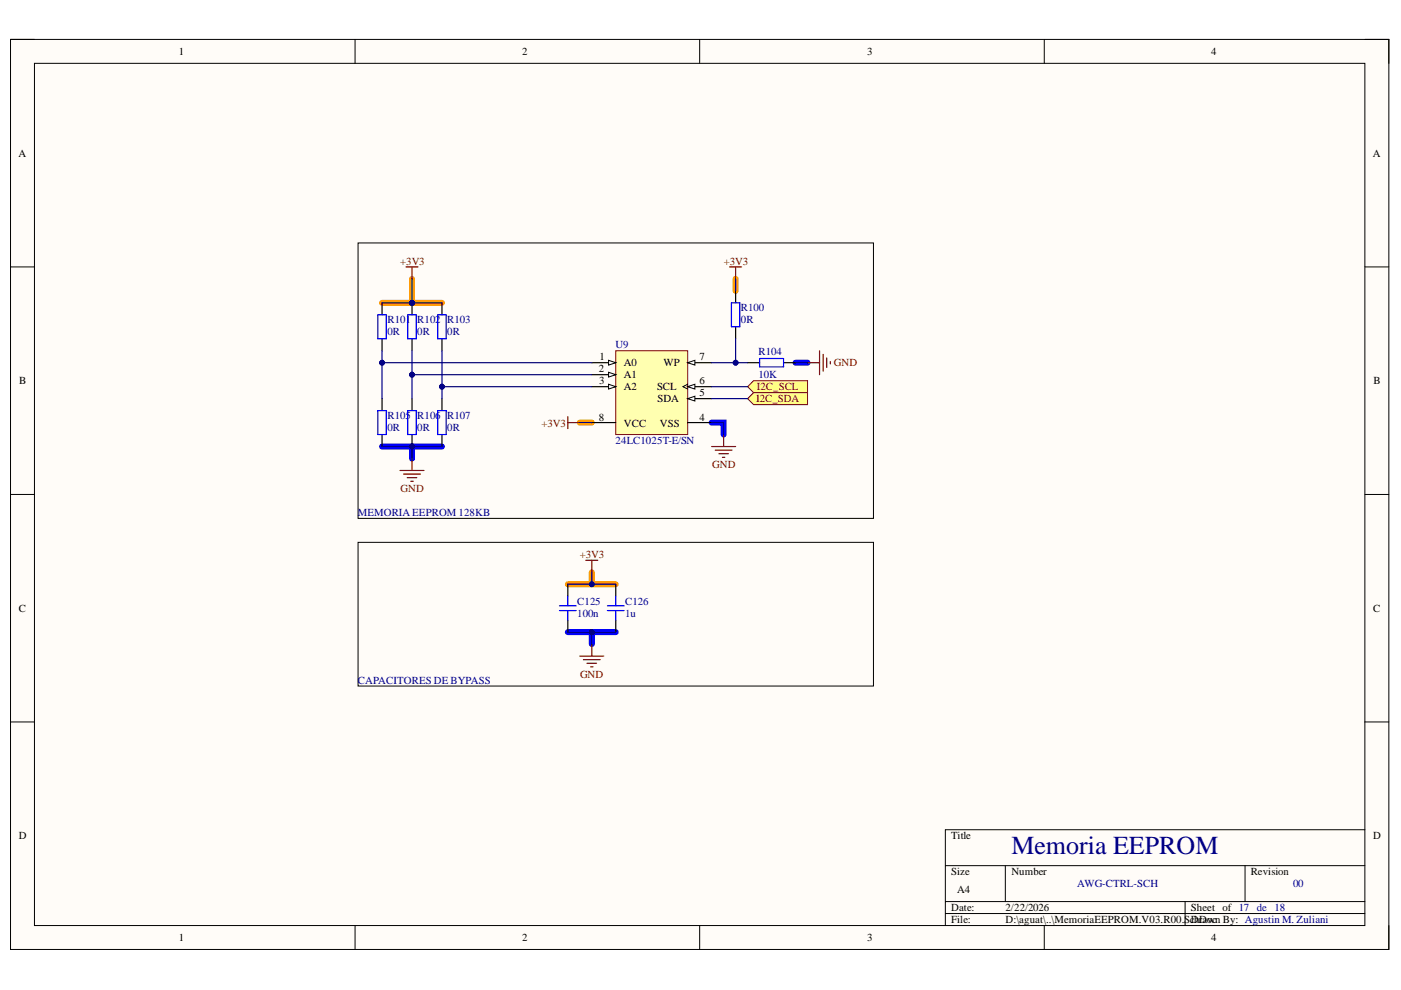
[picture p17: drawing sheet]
<svg xmlns="http://www.w3.org/2000/svg" width="297mm" height="210mm" viewBox="0 0 297 210" stroke-linecap="round" stroke-linejoin="round" font-family="sans-serif">
<defs><g id="words">
<text font-size="5.5" fill="#000080" x="214.4" y="181.1">Memoria EEPROM</text>
<g font-size="2.3">
<text x="37.9" y="11.7">1</text>
<text x="110.7" y="11.7">2</text>
<text x="183.9" y="11.7">3</text>
<text x="256.8" y="11.7">4</text>
<text x="3.9" y="33.3">A</text>
<text x="291.1" y="33.3">A</text>
<text x="127.1" y="76.4">1</text>
<text x="132.3" y="77.7">A0</text>
<text x="140.7" y="77.7">WP</text>
<text x="148.3" y="76.4">7</text>
<text x="4.1" y="81.5">B</text>
<text x="127" y="78.9">2</text>
<text x="127" y="81.5">3</text>
<text x="132.3" y="82.7">A2</text>
<text x="132.3" y="80.2">A1</text>
<text x="139.3" y="82.7">SCL</text>
<text x="148.3" y="81.5">6</text>
<text x="291.2" y="81.5">B</text>
<text x="127" y="89.2">8</text>
<text x="139.4" y="85.3">SDA</text>
<text x="148.3" y="84">5</text>
<text x="148.3" y="89.2">4</text>
<text x="132.3" y="90.4">VCC</text>
<text x="139.9" y="90.4">VSS</text>
<text x="4" y="129.7">C</text>
<text x="291.1" y="129.7">C</text>
<text x="4" y="178">D</text>
<text x="201.7" y="178">Title</text>
<text x="291.1" y="178">D</text>
<text x="201.7" y="185.6">Size</text>
<text x="214.4" y="185.6">Number</text>
<text x="265.2" y="185.6">Revision</text>
<text x="202.9" y="189.4">A4</text>
<text x="201.7" y="193.2">Date:</text>
<text x="201.7" y="195.7">File:</text>
<text x="213.2" y="193.2">2/22/2026</text>
<text x="213.2" y="195.7">D:\aguat\..\MemoriaEEPROM.V03.R00.ScDhrawn By: Agustin M. Zuliani</text>
<text x="252.5" y="193.2">Sheet of 17 de</text>
<text x="254.3" y="195.7">Doc</text>
<text x="37.9" y="199.5">1</text>
<text x="110.7" y="199.5">2</text>
<text x="183.9" y="199.5">3</text>
<text x="256.8" y="199.5">4</text>
</g>
<g font-size="2.3" fill="#800000">
<text x="84.8" y="56.1">+3V3</text>
<text x="153.4" y="56.1">+3V3</text>
<text x="176.8" y="77.7">GND</text>
<text x="160.5" y="82.7">I2C_SCL</text>
<text x="160.3" y="85.3">I2C_SDA</text>
<text x="114.8" y="90.4">+3V3</text>
<text x="151" y="99.3">GND</text>
<text x="84.9" y="104.4">GND</text>
<text x="122.9" y="118.3">+3V3</text>
<text x="123" y="143.7">GND</text>
</g>
<g font-size="2.3" fill="#000080">
<text x="82.1" y="68.5">R101</text>
<text x="82.1" y="71.1">0R</text>
<text x="88.5" y="68.5">R102</text>
<text x="88.5" y="71.1">0R</text>
<text x="94.8" y="68.5">R103</text>
<text x="94.8" y="71.1">0R</text>
<text x="157.1" y="66">R100</text>
<text x="157.1" y="68.5">0R</text>
<text x="130.5" y="73.9">U9</text>
<text x="160.8" y="75.3">R104</text>
<text x="160.8" y="80.1">10K</text>
<text x="82.1" y="88.9">R105</text>
<text x="88.5" y="88.9">R106</text>
<text x="94.8" y="88.9">R107</text>
<text x="82.1" y="91.4">0R</text>
<text x="88.5" y="91.4">0R</text>
<text x="94.8" y="91.4">0R</text>
<text x="130.5" y="94.2">24LC1025T-E/SN</text>
<text x="75.9" y="109.4">MEMORIA EEPROM 128KB</text>
<text x="122.4" y="128.2">C125</text>
<text x="122.4" y="130.7">100n</text>
<text x="132.5" y="128.2">C126</text>
<text x="132.5" y="130.7">1u</text>
<text x="75.9" y="144.9">CAPACITORES DE BYPASS</text>
<text x="228.4" y="188.1">AWG-CTRL-SCH</text>
<text x="274.1" y="188.1">00</text>
<text x="270.3" y="193.2">18</text>
</g>
</g></defs>
<path d="M2.2 8.4h292.3v192.9h-292.3z" fill-rule="evenodd" fill="#fffcf8"/>
<path d="M2.2 8.4h292.3v192.9h-292.3z" fill="none" stroke="#000" stroke-width=".21"/>
<path d="M7.3 13.4h282.1v182.8h-282.1z" fill-rule="evenodd" fill="#fffcf8"/>
<g fill="none" stroke="#000" stroke-width=".21">
<path d="M2.2 8.4h5.1M7.3 13.4h282.1v182.8h-282.1zM75.3 8.4v5M148.3 8.4v5M221.4 8.4v5M289.4 8.4h5.1v5M2.2 56.6h5.1M289.4 56.6h5.1M2.2 104.8h5.1M289.4 104.8h5.1M2.2 153.1h5.1M289.4 153.1h5.1"/>
<path d="M289.4 175.9h-89v20.3M75.3 196.2v5.1M148.3 196.2v5.1M200.4 183.5h89M200.4 191.2h89M200.4 193.7h89M213.1 183.5v7.7M221.4 196.2v5.1M251.3 191.2v5M264 183.5v7.7M294.5 196.2v5.1"/>
</g>
<path d="M87.4 59.1v5.1M156 59.1v2.6M81 64.2h12.7M122.9 89.6h2.6M120.4 123.9h10.2M125.5 121.3v2.6" fill="none" stroke="#f90" stroke-width="1.3"/>
<path d="M168.7 76.9h2.5M81 94.7h12.7M87.4 94.7v2.5M150.9 89.6h2.5v2.5M120.4 134h10.2M125.5 134v2.6" fill="none" stroke="#00f" stroke-width="1.3"/>
<path d="M130.6 74.4h15.2v17.7h-15.2z" fill-rule="evenodd" fill="#ffffb0"/>
<path d="M130.6 74.4h15.2v17.7h-15.2z" fill="none" stroke="#800000" stroke-width=".21"/>
<path d="M125.5 76.9h5.1" fill="none" stroke="#000" stroke-width=".25"/>
<path d="M129 76.4l1.6 .5-1.6 .5z" fill="#f8fcff"/>
<path d="M129 76.4l1.6 .5-1.6 .5z" fill="none" stroke="#000" stroke-width=".21"/>
<path d="M145.8 84.5h5.1" fill="none" stroke="#000" stroke-width=".25"/>
<path d="M145.8 84.5l1.5-.5v1z" fill="#f8fcff"/>
<path d="M145.8 84.5l1.5-.5v1z" fill="none" stroke="#000" stroke-width=".21"/>
<path d="M125.5 82h5.1" fill="none" stroke="#000" stroke-width=".25"/>
<path d="M129 81.5l1.6 .5-1.6 .5z" fill="#f8fcff"/>
<path d="M129 81.5l1.6 .5-1.6 .5z" fill="none" stroke="#000" stroke-width=".21"/>
<path d="M125.5 79.4h5.1" fill="none" stroke="#000" stroke-width=".25"/>
<path d="M129 78.9l1.6 .5-1.6 .5z" fill="#f8fcff"/>
<path d="M129 78.9l1.6 .5-1.6 .5z" fill="none" stroke="#000" stroke-width=".21"/>
<path d="M145.8 76.9h5.1" fill="none" stroke="#000" stroke-width=".25"/>
<path d="M145.8 76.9l1.5-.5v1z" fill="#f8fcff"/>
<path d="M145.8 76.9l1.5-.5v1z" fill="none" stroke="#000" stroke-width=".21"/>
<path d="M145.8 89.6h5.1M145.8 82h5.1" fill="none" stroke="#000" stroke-width=".25"/>
<path d="M145.8 82l1.5-.5v1z" fill="#f8fcff"/>
<path d="M145.8 82l1.5-.5v1zM145.8 81.5l-1 .5 1 .5" fill="none" stroke="#000" stroke-width=".21"/>
<path d="M81 64.2v2.5M81 71.8v2.6M125.5 89.6h5.1" fill="none" stroke="#000" stroke-width=".25"/>
<path d="M120.4 88.3v2.6M120.4 89.6h2.5" fill="none" stroke="#800000" stroke-width=".25"/>
<path d="M80.1 66.7h1.8v5.1h-1.8z" fill="none" stroke="#00f" stroke-width=".25"/>
<circle cx="87.4" cy="64.2" r=".51" fill="#000080"/>
<circle cx="87.4" cy="64.2" r=".51" fill="none" stroke="#000080" stroke-width=".21"/>
<path d="M87.4 64.2v2.5M87.4 71.8v2.6" fill="none" stroke="#000" stroke-width=".25"/>
<circle cx="87.4" cy="64.2" r=".51" fill="#000080"/>
<circle cx="87.4" cy="64.2" r=".51" fill="none" stroke="#000080" stroke-width=".21"/>
<path d="M86.5 66.7h1.7v5.1h-1.7zM92.8 66.7h1.8v5.1h-1.8zM80.1 87.1h1.8v5h-1.8z" fill="none" stroke="#00f" stroke-width=".25"/>
<path d="M93.7 64.2v2.5M93.7 71.8v2.6M81 84.5v2.6M81 92.1v2.6" fill="none" stroke="#000" stroke-width=".25"/>
<circle cx="87.4" cy="94.7" r=".51" fill="#000080"/>
<circle cx="87.4" cy="94.7" r=".51" fill="none" stroke="#000080" stroke-width=".21"/>
<path d="M87.4 92.1v2.6" fill="none" stroke="#000" stroke-width=".25"/>
<circle cx="87.4" cy="94.7" r=".51" fill="#000080"/>
<circle cx="87.4" cy="94.7" r=".51" fill="none" stroke="#000080" stroke-width=".21"/>
<path d="M87.4 84.5v2.6M93.7 84.5v2.6M93.7 92.1v2.6" fill="none" stroke="#000" stroke-width=".25"/>
<path d="M86.5 87.1h1.7v5h-1.7zM92.8 87.1h1.8v5h-1.8z" fill="none" stroke="#00f" stroke-width=".25"/>
<path d="M86.1 56.6h2.5M87.4 56.6v2.5M84.8 99.8h5.1M87.4 97.2v2.6M85.6 100.5h3.5M86.3 101.3h2.1M87.1 102h.5" fill="none" stroke="#800000" stroke-width=".25"/>
<path d="M159.8 80.7h11.4v2.6h-11.4l-1.3-1.3z" fill-rule="evenodd" fill="#ffff80"/>
<path d="M159.8 80.7h11.4v2.6h-11.4l-1.3-1.3z" fill="none" stroke="#800000" stroke-width=".21"/>
<path d="M158.5 84.5l1.3-1.2h11.4v2.5h-11.4z" fill-rule="evenodd" fill="#ffff80"/>
<path d="M158.5 84.5l1.3-1.2h11.4v2.5h-11.4z" fill="none" stroke="#800000" stroke-width=".21"/>
<g fill="none" stroke="#800000" stroke-width=".25">
<path d="M154.7 56.6h2.5M156 56.6v2.5M171.2 76.9h2.6M173.8 74.4v5M174.5 75.1v3.6M175.3 75.9v2M176 76.7v.5M150.9 94.7h5.1M151.6 95.4h3.6M152.4 96.2h2M153.2 97h.5M153.4 92.1v2.6"/>
<path d="M124.2 118.8h2.5M125.5 118.8v2.5M122.9 139.1h5.1M123.7 139.9h3.5M125.5 136.6v2.5M124.5 140.6h2M125.2 141.4h.5"/>
</g>
<path d="M156 61.7v2.5M156 69.3v2.5M158.5 76.9h2.5M166.1 76.9h2.6M120.4 123.9v2.5M120.4 131.5v2.5M130.6 123.9v2.5M130.6 131.5v2.5" fill="none" stroke="#000" stroke-width=".25"/>
<path d="M155.1 64.2h1.8v5.1h-1.8zM161 76h5.1v1.8h-5.1zM118.6 129.5h3.6M118.6 128.4h3.6M120.4 126.4v2M120.4 129.5v2M128.8 129.5h3.5M128.8 128.4h3.5M130.6 126.4v2M130.6 129.5v2" fill="none" stroke="#00f" stroke-width=".25"/>
<path d="M75.9 51.5h109.3v58.4h-109.3zM75.9 115h109.3v30.5h-109.3z" fill="none" stroke="#000" stroke-width=".21"/>
<path d="M81 74.4v10.1M122.9 89.6h2.6" fill="none" stroke="#000080" stroke-width=".25"/>
<circle cx="81" cy="76.9" r=".51" fill="#000080"/>
<circle cx="81" cy="76.9" r=".51" fill="none" stroke="#000080" stroke-width=".21"/>
<path d="M87.4 74.4v10.1" fill="none" stroke="#000080" stroke-width=".25"/>
<circle cx="87.4" cy="79.4" r=".51" fill="#000080"/>
<circle cx="87.4" cy="79.4" r=".51" fill="none" stroke="#000080" stroke-width=".21"/>
<path d="M93.7 74.4v10.1" fill="none" stroke="#000080" stroke-width=".25"/>
<circle cx="93.7" cy="82" r=".51" fill="#000080"/>
<circle cx="93.7" cy="82" r=".51" fill="none" stroke="#000080" stroke-width=".21"/>
<path d="M81 76.9h44.5" fill="none" stroke="#000080" stroke-width=".25"/>
<circle cx="81" cy="76.9" r=".51" fill="#000080"/>
<circle cx="81" cy="76.9" r=".51" fill="none" stroke="#000080" stroke-width=".21"/>
<path d="M87.4 79.4h38.1" fill="none" stroke="#000080" stroke-width=".25"/>
<circle cx="87.4" cy="79.4" r=".51" fill="#000080"/>
<circle cx="87.4" cy="79.4" r=".51" fill="none" stroke="#000080" stroke-width=".21"/>
<path d="M93.7 82h31.8" fill="none" stroke="#000080" stroke-width=".25"/>
<circle cx="93.7" cy="82" r=".51" fill="#000080"/>
<circle cx="93.7" cy="82" r=".51" fill="none" stroke="#000080" stroke-width=".21"/>
<path d="M87.4 59.1v5.1" fill="none" stroke="#000080" stroke-width=".25"/>
<circle cx="87.4" cy="64.2" r=".51" fill="#000080"/>
<circle cx="87.4" cy="64.2" r=".51" fill="none" stroke="#000080" stroke-width=".21"/>
<path d="M81 64.2h12.7" fill="none" stroke="#000080" stroke-width=".25"/>
<circle cx="87.4" cy="64.2" r=".51" fill="#000080"/>
<circle cx="87.4" cy="64.2" r=".51" fill="none" stroke="#000080" stroke-width=".21"/>
<path d="M81 94.7h12.7" fill="none" stroke="#000080" stroke-width=".25"/>
<circle cx="87.4" cy="94.7" r=".51" fill="#000080"/>
<circle cx="87.4" cy="94.7" r=".51" fill="none" stroke="#000080" stroke-width=".21"/>
<path d="M87.4 94.7v2.5" fill="none" stroke="#000080" stroke-width=".25"/>
<circle cx="87.4" cy="94.7" r=".51" fill="#000080"/>
<circle cx="87.4" cy="94.7" r=".51" fill="none" stroke="#000080" stroke-width=".21"/>
<path d="M150.9 89.6h2.5v2.5M150.9 82h7.6M150.9 84.5h7.6M125.5 121.3v2.6" fill="none" stroke="#000080" stroke-width=".25"/>
<circle cx="125.5" cy="123.9" r=".51" fill="#000080"/>
<circle cx="125.5" cy="123.9" r=".51" fill="none" stroke="#000080" stroke-width=".21"/>
<path d="M125.5 134v2.6" fill="none" stroke="#000080" stroke-width=".25"/>
<circle cx="125.5" cy="134" r=".51" fill="#000080"/>
<circle cx="125.5" cy="134" r=".51" fill="none" stroke="#000080" stroke-width=".21"/>
<path d="M150.9 76.9h7.6" fill="none" stroke="#000080" stroke-width=".25"/>
<circle cx="156" cy="76.9" r=".51" fill="#000080"/>
<circle cx="156" cy="76.9" r=".51" fill="none" stroke="#000080" stroke-width=".21"/>
<path d="M156 71.8v5.1" fill="none" stroke="#000080" stroke-width=".25"/>
<circle cx="156" cy="76.9" r=".51" fill="#000080"/>
<circle cx="156" cy="76.9" r=".51" fill="none" stroke="#000080" stroke-width=".21"/>
<path d="M156 59.1v2.6M168.7 76.9h2.5M120.4 134h10.2" fill="none" stroke="#000080" stroke-width=".25"/>
<circle cx="125.5" cy="134" r=".51" fill="#000080"/>
<circle cx="125.5" cy="134" r=".51" fill="none" stroke="#000080" stroke-width=".21"/>
<path d="M120.4 123.9h10.2" fill="none" stroke="#000080" stroke-width=".25"/>
<circle cx="125.5" cy="123.9" r=".51" fill="#000080"/>
<circle cx="125.5" cy="123.9" r=".51" fill="none" stroke="#000080" stroke-width=".21"/>
<use href="#words"/>
</svg>
